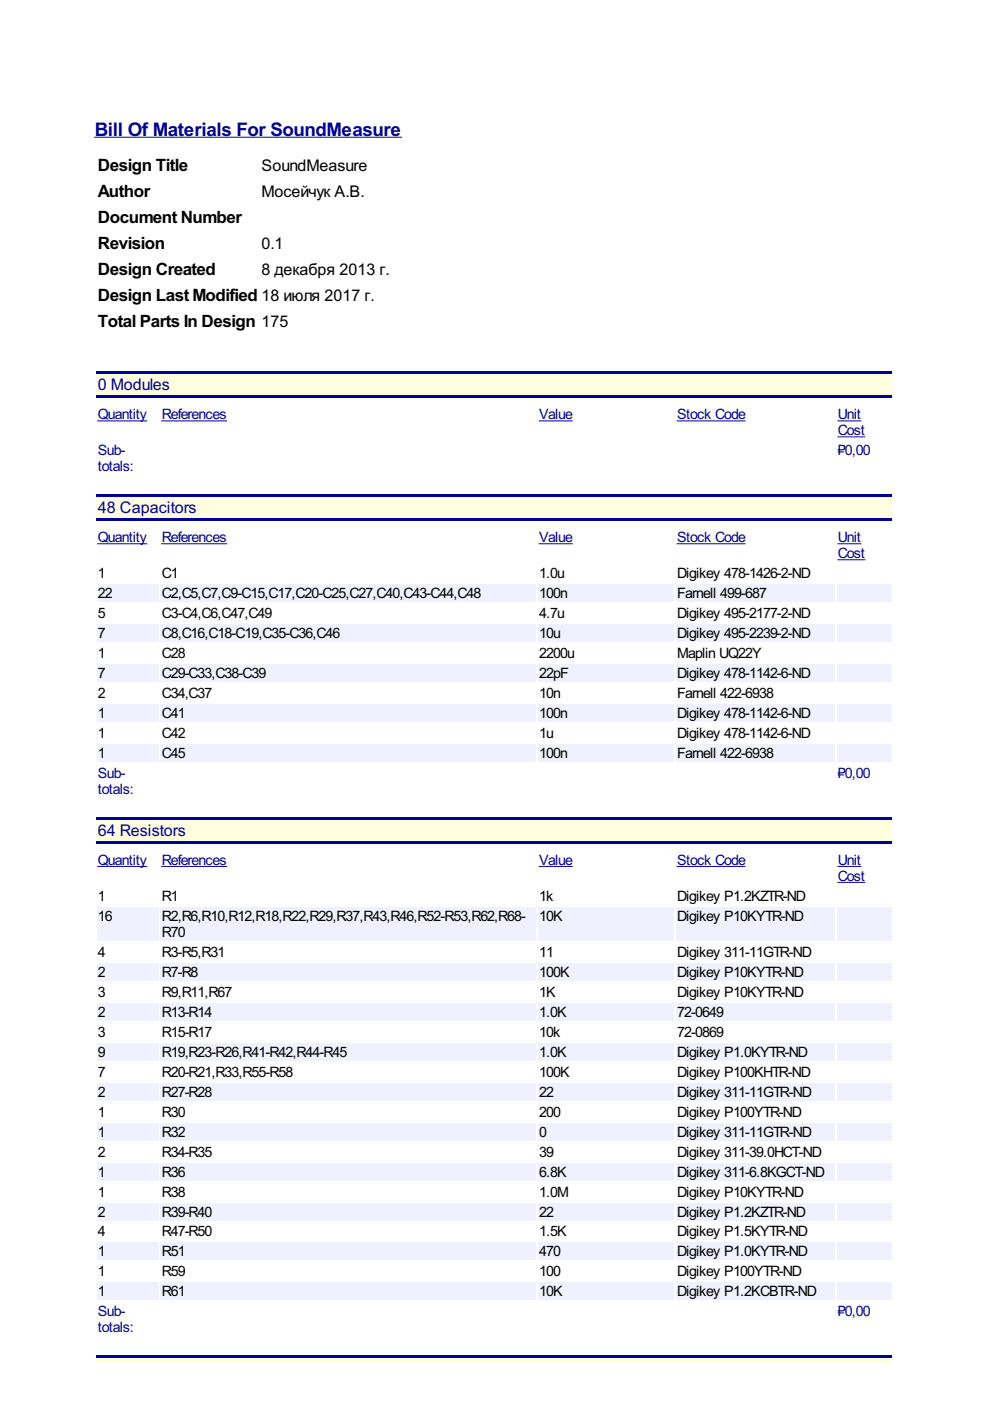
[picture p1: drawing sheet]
<svg xmlns="http://www.w3.org/2000/svg" width="210mm" height="297mm" viewBox="0 0 210 297" stroke-linecap="round" stroke-linejoin="round" font-family="sans-serif">
<defs><g id="words">
<text font-size="4.4" fill="#009" x="20.1" y="28.8">Bill Of Materials For SoundMeasure</text>
<g font-size="4">
<text x="20.7" y="36.2">Design Title</text>
<text x="20.7" y="41.7">Author</text>
<text x="20.7" y="47.2">Document Number</text>
<text x="20.7" y="52.7">Revision</text>
<text x="20.7" y="58.2">Design Created</text>
<text x="20.7" y="63.7">Design Last Modified 18 июля 2017 г.</text>
<text x="20.7" y="69.2">Total Parts In Design 175</text>
</g>
<g font-size="3.8">
<text x="55.5" y="36.2">SoundMeasure</text>
<text x="55.5" y="41.7">Мосейчук А.В.</text>
<text x="55.5" y="52.7">0.1</text>
<text x="55.5" y="58.2">8 декабря 2013 г.</text>
</g>
<g font-size="3.8" fill="#009">
<text x="20.7" y="82.8">0 Modules</text>
<text x="20.7" y="108.8">48 Capacitors</text>
<text x="20.7" y="177.2">64 Resistors</text>
</g>
<g font-size="3.4" fill="#009">
<text x="20.7" y="88.9">Quantity</text>
<text x="34.3" y="88.9">References</text>
<text x="114.3" y="88.9">Value</text>
<text x="143.6" y="88.9">Stock Code</text>
<text x="177.7" y="88.9">Unit</text>
<text x="177.7" y="92.3">Cost</text>
<text x="20.7" y="96.5">Sub-</text>
<text x="20.7" y="99.9">totals:</text>
<text x="177.7" y="96.5">₽0,00</text>
<text x="20.7" y="115">Quantity</text>
<text x="34.3" y="115">References</text>
<text x="114.3" y="115">Value</text>
<text x="143.6" y="115">Stock Code</text>
<text x="177.7" y="115">Unit</text>
<text x="177.7" y="118.4">Cost</text>
<text x="20.7" y="165">Sub-</text>
<text x="177.7" y="165">₽0,00</text>
<text x="20.7" y="168.3">totals:</text>
<text x="20.7" y="183.4">Quantity</text>
<text x="34.3" y="183.4">References</text>
<text x="114.3" y="183.4">Value</text>
<text x="143.6" y="183.4">Stock Code</text>
<text x="177.7" y="183.4">Unit</text>
<text x="177.7" y="186.8">Cost</text>
<text x="20.7" y="279.1">Sub-</text>
<text x="177.7" y="279.1">₽0,00</text>
<text x="20.7" y="282.5">totals:</text>
</g>
<g font-size="3.4">
<text x="20.7" y="122.6">1</text>
<text x="34.3" y="122.6">C1</text>
<text x="114.3" y="122.6">1.0u</text>
<text x="143.6" y="122.6">Digikey 478-1426-2-ND</text>
<text x="20.7" y="126.8">22</text>
<text x="20.7" y="131.1">5</text>
<text x="34.3" y="126.8">C2,C5,C7,C9-C15,C17,C20-C25,C27,C40,C43-C44,C48</text>
<text x="34.3" y="131.1">C3-C4,C6,C47,C49</text>
<text x="114.3" y="126.8">100n</text>
<text x="114.3" y="131.1">4.7u</text>
<text x="143.6" y="126.8">Farnell 499-687</text>
<text x="143.6" y="131.1">Digikey 495-2177-2-ND</text>
<text x="20.7" y="135.3">7</text>
<text x="34.3" y="135.3">C8,C16,C18-C19,C35-C36,C46</text>
<text x="114.3" y="135.3">10u</text>
<text x="143.6" y="135.3">Digikey 495-2239-2-ND</text>
<text x="20.7" y="139.5">1</text>
<text x="20.7" y="143.8">7</text>
<text x="34.3" y="139.5">C28</text>
<text x="34.3" y="143.8">C29-C33,C38-C39</text>
<text x="114.3" y="139.5">2200u</text>
<text x="114.3" y="143.8">22pF</text>
<text x="143.6" y="139.5">Maplin UQ22Y</text>
<text x="143.6" y="143.8">Digikey 478-1142-6-ND</text>
<text x="20.7" y="148">2</text>
<text x="34.3" y="148">C34,C37</text>
<text x="114.3" y="148">10n</text>
<text x="143.6" y="148">Farnell 422-6938</text>
<text x="20.7" y="152.2">1</text>
<text x="34.3" y="152.2">C41</text>
<text x="114.3" y="152.2">100n</text>
<text x="143.6" y="152.2">Digikey 478-1142-6-ND</text>
<text x="20.7" y="156.5">1</text>
<text x="20.7" y="160.7">1</text>
<text x="34.3" y="156.5">C42</text>
<text x="34.3" y="160.7">C45</text>
<text x="114.3" y="156.5">1u</text>
<text x="114.3" y="160.7">100n</text>
<text x="143.6" y="156.5">Digikey 478-1142-6-ND</text>
<text x="143.6" y="160.7">Farnell 422-6938</text>
<text x="20.7" y="191">1</text>
<text x="34.3" y="191">R1</text>
<text x="114.3" y="191">1k</text>
<text x="143.6" y="191">Digikey P1.2KZTR-ND</text>
<text x="20.7" y="195.2">16</text>
<text x="34.3" y="195.2">R2,R6,R10,R12,R18,R22,R29,R37,R43,R46,R52-R53,R62,R68-</text>
<text x="114.3" y="195.2">10K</text>
<text x="143.6" y="195.2">Digikey P10KYTR-ND</text>
<text x="20.7" y="202.9">4</text>
<text x="34.3" y="198.6">R70</text>
<text x="34.3" y="202.9">R3-R5,R31</text>
<text x="114.3" y="202.9">11</text>
<text x="143.6" y="202.9">Digikey 311-11GTR-ND</text>
<text x="20.7" y="207.1">2</text>
<text x="34.3" y="207.1">R7-R8</text>
<text x="114.3" y="207.1">100K</text>
<text x="143.6" y="207.1">Digikey P10KYTR-ND</text>
<text x="20.7" y="211.3">3</text>
<text x="20.7" y="215.6">2</text>
<text x="34.3" y="211.3">R9,R11,R67</text>
<text x="34.3" y="215.6">R13-R14</text>
<text x="114.3" y="211.3">1K</text>
<text x="114.3" y="215.6">1.0K</text>
<text x="143.6" y="211.3">Digikey P10KYTR-ND</text>
<text x="143.6" y="215.6">72-0649</text>
<text x="20.7" y="219.8">3</text>
<text x="34.3" y="219.8">R15-R17</text>
<text x="114.3" y="219.8">10k</text>
<text x="143.6" y="219.8">72-0869</text>
<text x="20.7" y="224">9</text>
<text x="34.3" y="224">R19,R23-R26,R41-R42,R44-R45</text>
<text x="114.3" y="224">1.0K</text>
<text x="143.6" y="224">Digikey P1.0KYTR-ND</text>
<text x="20.7" y="228.3">7</text>
<text x="20.7" y="232.5">2</text>
<text x="34.3" y="228.3">R20-R21,R33,R55-R58</text>
<text x="34.3" y="232.5">R27-R28</text>
<text x="114.3" y="228.3">100K</text>
<text x="114.3" y="232.5">22</text>
<text x="143.6" y="228.3">Digikey P100KHTR-ND</text>
<text x="143.6" y="232.5">Digikey 311-11GTR-ND</text>
<text x="20.7" y="236.7">1</text>
<text x="34.3" y="236.7">R30</text>
<text x="114.3" y="236.7">200</text>
<text x="143.6" y="236.7">Digikey P100YTR-ND</text>
<text x="20.7" y="241">1</text>
<text x="20.7" y="245.2">2</text>
<text x="34.3" y="241">R32</text>
<text x="34.3" y="245.2">R34-R35</text>
<text x="114.3" y="241">0</text>
<text x="114.3" y="245.2">39</text>
<text x="143.6" y="241">Digikey 311-11GTR-ND</text>
<text x="143.6" y="245.2">Digikey 311-39.0HCT-ND</text>
<text x="20.7" y="249.5">1</text>
<text x="34.3" y="249.5">R36</text>
<text x="114.3" y="249.5">6.8K</text>
<text x="143.6" y="249.5">Digikey 311-6.8KGCT-ND</text>
<text x="20.7" y="253.7">1</text>
<text x="20.7" y="257.9">2</text>
<text x="34.3" y="253.7">R38</text>
<text x="34.3" y="257.9">R39-R40</text>
<text x="114.3" y="253.7">1.0M</text>
<text x="114.3" y="257.9">22</text>
<text x="143.6" y="253.7">Digikey P10KYTR-ND</text>
<text x="143.6" y="257.9">Digikey P1.2KZTR-ND</text>
<text x="20.7" y="262.2">4</text>
<text x="34.3" y="262.2">R47-R50</text>
<text x="114.3" y="262.2">1.5K</text>
<text x="143.6" y="262.2">Digikey P1.5KYTR-ND</text>
<text x="20.7" y="266.4">1</text>
<text x="34.3" y="266.4">R51</text>
<text x="114.3" y="266.4">470</text>
<text x="143.6" y="266.4">Digikey P1.0KYTR-ND</text>
<text x="20.7" y="270.6">1</text>
<text x="20.7" y="274.9">1</text>
<text x="34.3" y="270.6">R59</text>
<text x="34.3" y="274.9">R61</text>
<text x="114.3" y="270.6">100</text>
<text x="114.3" y="274.9">10K</text>
<text x="143.6" y="270.6">Digikey P100YTR-ND</text>
<text x="143.6" y="274.9">Digikey P1.2KCBTR-ND</text>
</g>
</g></defs>
<path d="M20.5 78.8h168.6v5.7h-168.6z" fill="#ffffe0"/>
<g fill="#009">
<path d="M20.5 78.8h168.6v.6h-168.6z"/>
<path d="M20.5 83.8h168.6v.7h-168.6z"/>
</g>
<path d="M20.5 104.8h168.6v5.7h-168.6z" fill="#ffffe0"/>
<g fill="#009">
<path d="M20.5 104.8h168.6v.6h-168.6z"/>
<path d="M20.5 109.9h168.6v.6h-168.6z"/>
</g>
<g fill="#f0f0fe">
<path d="M20.5 123.9h13.1v3.8h-13.1z"/>
<path d="M34.1 123.9h79.6v3.8h-79.6z"/>
<path d="M114.1 123.9h28.8v3.8h-28.8z"/>
<path d="M143.4 123.9h33.6v3.8h-33.6z"/>
<path d="M177.4 123.9h11.7v3.8h-11.7z"/>
<path d="M20.5 132.3h13.1v3.9h-13.1z"/>
<path d="M34.1 132.3h79.6v3.9h-79.6z"/>
<path d="M114.1 132.3h28.8v3.9h-28.8z"/>
<path d="M143.4 132.3h33.6v3.9h-33.6z"/>
<path d="M177.4 132.3h11.7v3.9h-11.7z"/>
<path d="M20.5 140.8h13.1v3.8h-13.1z"/>
<path d="M34.1 140.8h79.6v3.8h-79.6z"/>
<path d="M114.1 140.8h28.8v3.8h-28.8z"/>
<path d="M143.4 140.8h33.6v3.8h-33.6z"/>
<path d="M177.4 140.8h11.7v3.8h-11.7z"/>
<path d="M20.5 149.3h13.1v3.8h-13.1z"/>
<path d="M34.1 149.3h79.6v3.8h-79.6z"/>
<path d="M114.1 149.3h28.8v3.8h-28.8z"/>
<path d="M143.4 149.3h33.6v3.8h-33.6z"/>
<path d="M177.4 149.3h11.7v3.8h-11.7z"/>
<path d="M20.5 157.8h13.1v3.8h-13.1z"/>
<path d="M34.1 157.8h79.6v3.8h-79.6z"/>
<path d="M114.1 157.8h28.8v3.8h-28.8z"/>
<path d="M143.4 157.8h33.6v3.8h-33.6z"/>
<path d="M177.4 157.8h11.7v3.8h-11.7z"/>
</g>
<path d="M20.5 173.2h168.6v5.7h-168.6z" fill="#ffffe0"/>
<g fill="#009">
<path d="M20.5 173.2h168.6v.6h-168.6z"/>
<path d="M20.5 178.3h168.6v.6h-168.6z"/>
</g>
<g fill="#f0f0fe">
<path d="M20.5 192.3h13.1v7.2h-13.1z"/>
<path d="M34.1 192.3h79.6v7.2h-79.6z"/>
<path d="M114.1 192.3h28.8v7.2h-28.8z"/>
<path d="M143.4 192.3h33.6v7.2h-33.6z"/>
<path d="M177.4 192.3h11.7v7.2h-11.7z"/>
<path d="M20.5 204.1h13.1v3.8h-13.1z"/>
<path d="M34.1 204.1h79.6v3.8h-79.6z"/>
<path d="M114.1 204.1h28.8v3.8h-28.8z"/>
<path d="M143.4 204.1h33.6v3.8h-33.6z"/>
<path d="M177.4 204.1h11.7v3.8h-11.7z"/>
<path d="M20.5 212.6h13.1v3.8h-13.1z"/>
<path d="M34.1 212.6h79.6v3.8h-79.6z"/>
<path d="M114.1 212.6h28.8v3.8h-28.8z"/>
<path d="M143.4 212.6h33.6v3.8h-33.6z"/>
<path d="M177.4 212.6h11.7v3.8h-11.7z"/>
<path d="M20.5 221.1h13.1v3.8h-13.1z"/>
<path d="M34.1 221.1h79.6v3.8h-79.6z"/>
<path d="M114.1 221.1h28.8v3.8h-28.8z"/>
<path d="M143.4 221.1h33.6v3.8h-33.6z"/>
<path d="M177.4 221.1h11.7v3.8h-11.7z"/>
<path d="M20.5 229.5h13.1v3.9h-13.1z"/>
<path d="M34.1 229.5h79.6v3.9h-79.6z"/>
<path d="M114.1 229.5h28.8v3.9h-28.8z"/>
<path d="M143.4 229.5h33.6v3.9h-33.6z"/>
<path d="M177.4 229.5h11.7v3.9h-11.7z"/>
<path d="M20.5 238h13.1v3.8h-13.1z"/>
<path d="M34.1 238h79.6v3.8h-79.6z"/>
<path d="M114.1 238h28.8v3.8h-28.8z"/>
<path d="M143.4 238h33.6v3.8h-33.6z"/>
<path d="M177.4 238h11.7v3.8h-11.7z"/>
<path d="M20.5 246.5h13.1v3.8h-13.1z"/>
<path d="M34.1 246.5h79.6v3.8h-79.6z"/>
<path d="M114.1 246.5h28.8v3.8h-28.8z"/>
<path d="M143.4 246.5h33.6v3.8h-33.6z"/>
<path d="M177.4 246.5h11.7v3.8h-11.7z"/>
<path d="M20.5 255h13.1v3.8h-13.1z"/>
<path d="M34.1 255h79.6v3.8h-79.6z"/>
<path d="M114.1 255h28.8v3.8h-28.8z"/>
<path d="M143.4 255h33.6v3.8h-33.6z"/>
<path d="M177.4 255h11.7v3.8h-11.7z"/>
<path d="M20.5 263.4h13.1v3.8h-13.1z"/>
<path d="M34.1 263.4h79.6v3.8h-79.6z"/>
<path d="M114.1 263.4h28.8v3.8h-28.8z"/>
<path d="M143.4 263.4h33.6v3.8h-33.6z"/>
<path d="M177.4 263.4h11.7v3.8h-11.7z"/>
<path d="M20.5 271.9h13.1v3.8h-13.1z"/>
<path d="M34.1 271.9h79.6v3.8h-79.6z"/>
<path d="M114.1 271.9h28.8v3.8h-28.8z"/>
<path d="M143.4 271.9h33.6v3.8h-33.6z"/>
<path d="M177.4 271.9h11.7v3.8h-11.7z"/>
</g>
<path d="M20.5 287.4h168.6v1.3h-168.6z" fill="#ffffe0"/>
<path d="M20.5 287.4h168.6v.6h-168.6z" fill="#009"/>
<g fill="none" stroke="#009" stroke-width=".21">
<path d="M20.1 29.1h65M20.7 89.2h10.4M34.3 89.2h13.7M114.3 89.2h7M143.6 89.2h14.4M177.7 89.2h4.8M177.7 92.6h5.7M20.7 115.3h10.4M34.3 115.3h13.7M114.3 115.3h7M143.6 115.3h14.4M177.7 115.3h4.8"/>
<path d="M177.7 118.7h5.7M20.7 183.7h10.4M34.3 183.7h13.7M114.3 183.7h7M143.6 183.7h14.4M177.7 183.7h4.8M177.7 187.1h5.7"/>
</g>
<use href="#words"/>
</svg>
